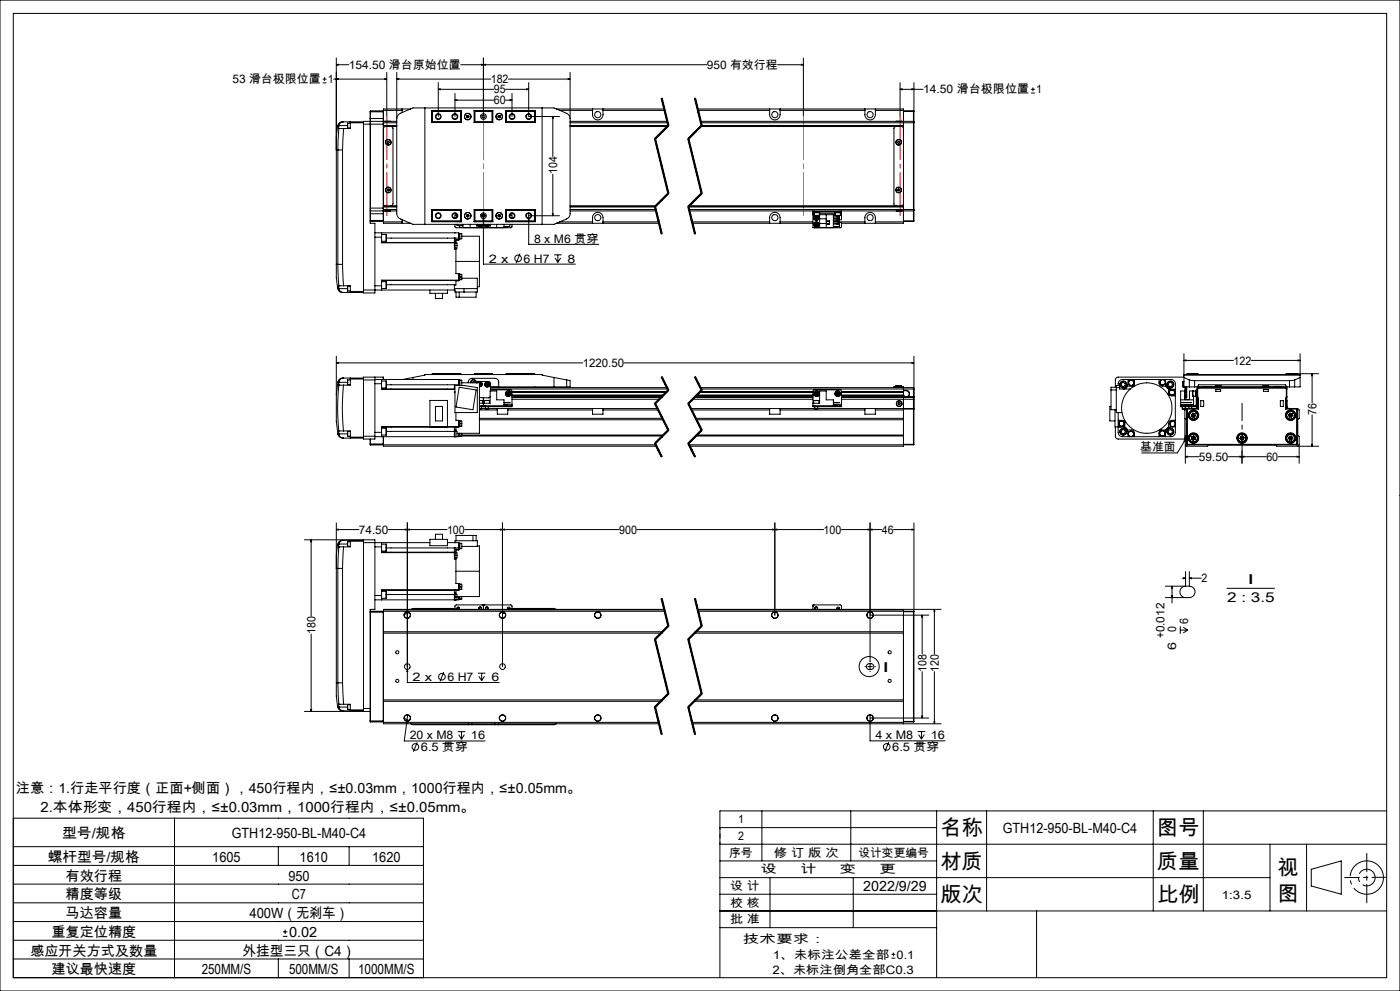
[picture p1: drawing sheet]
<svg xmlns="http://www.w3.org/2000/svg" width="420mm" height="297mm" viewBox="0 0 420 297" stroke-linecap="round" stroke-linejoin="round" font-family="sans-serif">
<defs><g id="words">
<g font-size="6.3">
<text x="282.1" y="250.3">名称</text>
<text x="347.1" y="250.3">图号</text>
<text x="282.1" y="260.3">材质</text>
<text x="347.1" y="260.3">质量</text>
<text x="383.3" y="262.1">视</text>
<text x="383.3" y="269.9">图</text>
<text x="282.1" y="270.3">版次</text>
<text x="347.1" y="270.3">比例</text>
</g>
<g font-size="4.2">
<text x="4.8" y="237.6">注意：1.行走平行度（正面+侧面），450行程内，≤±0.03mm，1000行程内，≤±0.05mm。</text>
<text x="12.2" y="243.3">2.本体形变，450行程内，≤±0.03mm，1000行程内，≤±0.05mm。</text>
<text x="18.6" y="251.3">型号/规格</text>
<text x="69.5" y="251.3">GTH12-950-BL-M40-C4</text>
<text x="300.8" y="249.5">GTH12-950-BL-M40-C4</text>
<text x="14.4" y="258.3">螺杆型号/规格</text>
<text x="19.7" y="263.9">有效行程</text>
<text x="63.7" y="258.3">1605</text>
<text x="86.5" y="263.9">950</text>
<text x="89.9" y="258.3">1610</text>
<text x="111.7" y="258.3">1620</text>
<text x="19.7" y="269.5">精度等级</text>
<text x="87.6" y="269.5">C7</text>
<text x="259" y="267">2022/9/29</text>
<text x="19.7" y="275.2">马达容量</text>
<text x="74.9" y="275.2">400W（无刹车）</text>
<text x="15.5" y="280.8">重复定位精度</text>
<text x="86.7" y="280.8">0.02</text>
<text x="9.1" y="286.4">感应开关方式及数量</text>
<text x="72.7" y="286.4">外挂型三只（C4）</text>
<text x="15.5" y="292">建议最快速度</text>
<text x="60.5" y="292">250MM/S</text>
<text x="86.7" y="292">500MM/S</text>
<text x="107.4" y="292">1000MM/S</text>
</g>
<g font-size="4.1">
<text x="374.2" y="175.1">I</text>
<text x="368.1" y="180.4">2 : 3.5</text>
<text x="264.8" y="201.3">I</text>
</g>
<g font-size="3.5">
<text x="104.7" y="20.6">154.50 滑台原始位置</text>
<text x="212.1" y="20.6">950 有效行程</text>
<text x="69.7" y="24.9">53 滑台极限位置 1</text>
<text x="147.3" y="24.9">182</text>
<text x="148.1" y="28">95</text>
<text x="276.9" y="28">14.50 滑台极限位置 1</text>
<text x="148.1" y="31.3">60</text>
<text x="167.1" y="52.2" transform="rotate(-90 167.1 52.2)">104</text>
<text x="160.2" y="72.7">8 x M6 贯穿</text>
<text x="146.6" y="78.7">2 x</text>
<text x="157.1" y="78.7">6 H7</text>
<text x="170.3" y="78.7">8</text>
<text x="174.9" y="110">1220.50</text>
<text x="370.1" y="109.3">122</text>
<text x="394.9" y="124.3" transform="rotate(-90 394.9 124.3)">76</text>
<text x="342.1" y="135.2">基准面</text>
<text x="359.7" y="138.1">59.50</text>
<text x="379.9" y="138.1">60</text>
<text x="107.7" y="160">74.50</text>
<text x="134.1" y="160">100</text>
<text x="185.8" y="160">900</text>
<text x="247.1" y="160">100</text>
<text x="264.5" y="160">46</text>
<text x="360.4" y="174.5">2</text>
<text x="94.6" y="190" transform="rotate(-90 94.6 190)">180</text>
<text x="349.4" y="191.3" transform="rotate(-90 349.4 191.3)">+0.012</text>
<text x="352.9" y="189.5" transform="rotate(-90 352.9 189.5)">0</text>
<text x="356.4" y="187.1" transform="rotate(-90 356.4 187.1)">6</text>
<text x="352.9" y="194.8" transform="rotate(-90 352.9 194.8)">6</text>
<text x="277.9" y="201.3" transform="rotate(-90 277.9 201.3)">108</text>
<text x="281.6" y="201.3" transform="rotate(-90 281.6 201.3)">120</text>
<text x="123.8" y="204.1">2 x</text>
<text x="134.2" y="204.1">6 H7</text>
<text x="147.4" y="204.1">6</text>
<text x="122.9" y="221.6">20 x M8</text>
<text x="141.3" y="221.6">16</text>
<text x="262.6" y="221.6">4 x M8</text>
<text x="279.3" y="221.6">16</text>
<text x="126.3" y="225.1">6.5 贯穿</text>
<text x="267.7" y="225.1">6.5 贯穿</text>
<text x="221.4" y="246.8">1</text>
<text x="221.4" y="251.8">2</text>
<text x="218.8" y="256.8">序号</text>
<text x="232.2" y="256.8">修 订 版 次</text>
<text x="257.5" y="256.8">设计变更编号</text>
<text x="228.2" y="261.8">设</text>
<text x="240.1" y="261.8">计</text>
<text x="252" y="261.8">变</text>
<text x="263.9" y="261.8">更</text>
<text x="219.1" y="266.7">设 计</text>
<text x="366.6" y="269.3">1:3.5</text>
<text x="219.1" y="271.7">校 核</text>
<text x="219.1" y="276.7">批 准</text>
<text x="222.9" y="282.7">技术要求：</text>
<text x="231.8" y="287.3">1、未标注公差全部 0.1</text>
<text x="231.7" y="291.8">2、未标注倒角全部C0.3</text>
</g>
</g></defs>
<g fill="none" stroke="#000" stroke-width=".3">
<path d="M0 0h420v297h-420zM4 4h412v289h-412zM100.9 19.4l.6-.1v.2zM100.9 17.4v61.8M100.9 19.4h3.7M144.4 19.3l.6 .1-.6 .1zM145 19.4l.6-.1v.2zM145 17.4v17.5M212.1 19.4h-73.9M233.3 19.4h7.7M240.4 19.3l.6 .1-.6 .1zM241 17.4v17.5"/>
<path d="M96.8 24.8h1.1M96.8 23.7h1.1M97.4 23.1v1.2M100.1 23.7h15.9M100.9 23.7l.6-.1v.2zM101.3 37.7l-.4 3.2v4h.5M101.3 37.7l.3 .1M101.6 38.5l-.2 6.4M101.6 38.5h.1M101.6 38.5h1.5M101.6 37.8v.7M101.6 37.6v.2"/>
<path d="M101.6 37.6h2.6M103 36.5h-.3a1.43 1.43 0 0 0-1.4 1.2M103 36.5a1.5 1.5 0 0 0-1.4 1.1M103 36.5h6M103.1 38.5l-.3 6.4M104.3 36.9v1.5M104.3 36.9h.8M104.3 38.4h.8M105.1 36.5v.3M105.1 36.8v1.7h-2M105.1 36.8h3.9M109 37.2v49.7"/>
<path d="M109 37.2h6M111.1 35.5v31.4h1.4v20.9h-3.5v-.9M111.1 35.5h3.9M111.1 33.5h3.9M111.1 36.4v26.8M111.1 33.2v3.2M111.1 33.2v2.3M111.1 33.2h3.9M111.1 36.4h.1M115 36.4v26.8M115 33.2v3.2M115 36.4h.1"/>
<path d="M115 33.2v.1M115 36.4v.8M115 37.2v25.2M115 37.6h4M115 33.1h5.6M115 36.8h4M115.4 23.6l.6 .1-.6 .1zM115.5 36.4h1.7M116 21.7v13.2M117.3 37.9l.6 .5v22.8l-.6 .5M119 37.9h-3.4l-.4 .2-.2 .4M119 36.4h-10v.8"/>
<path d="M119 35.6l.2-.7 .6-.8 4.1-1.8h42.3l4.1 1.8 .6 .8 .1 .7M119 23.7l.6-.1v.2zM119 21.7v42.3l.2 .7 .6 .7 4.1 1.8h42.3l4.3-2 .5-.9v-42.6M119 23.7h28.2M120.6 32.7v1.1M123.2 32.7h-8.2v3.7M127.5 32.3v34.9M129.5 33.1h8.9v3.6h-8.9zM129.5 36.4h.1M129.6 33.2v3.5M129.6 33.2h8.8M129.6 33.2l.2 .2"/>
<path d="M129.8 33.4h8.4M129.8 36.5h8.4M129.8 33.4v3.1M129.8 36.5l-.2 .2h8.8M131.5 26.8l.6-.2v.3zM131.5 26.8h16.6M131.5 24.8v10.1M136.5 30l.6-.1v.3zM136.5 28v6.9M136.5 30h11.6M138.2 33.4l.1-.2v3.5l-.1-.2M138.2 33.4v3.1"/>
<path d="M140.1 35.1l.2 .2M140.1 34.8v.3M140.3 34.6l.3 .2M140.3 34.6l-.2 .2M140.6 34.8v.3M140.6 35.1l-.3 .2M142.2 33.1l.1 .1M142.2 33.2h5.6M142.2 33.1h5.6v3.6h-5.6zM142.2 36.7h5.6M142.3 33.2v3.5l.2-.2M142.3 33.2l.2 .2"/>
<path d="M142.5 33.4h5.1M142.5 36.5h5.1M142.5 33.4v3.1M147.6 33.4l.1-.2v3.5l-.1-.2M147.6 33.4v3.1M149.5 35.1l.3 .2M149.5 34.8v.3M149.8 34.6l.2 .2M149.8 34.6l-.3 .2M150 34.8v.3M150 35.1l-.2 .2M151.7 33.2h8.8"/>
<path d="M151.7 33.1h8.8v3.6h-8.8zM151.7 26.8h6.9M151.7 30h1.9M151.9 33.4l-.1-.2v3.5l.1-.2M151.9 33.4h8.4M151.9 36.5h8.4M151.9 33.4v3.1M152.3 33.1v.1M152.5 23.7h18.5M153 29.9l.6 .1-.6 .2zM153.6 28v6.9M158 26.6l.6 .2-.6 .1z"/>
<path d="M158.6 24.8v10.1h9.3M160.3 33.4v3.1M160.3 36.5l.2 .2h-8.8M160.5 33.2v3.5M160.5 36.4h.1M160.5 33.2l-.2 .2M162.6 32.3v34.9M165.8 34.9l.2 .6h-.3zM165.8 34.9v12M166.9 32.7h32.3M167.9 33.1h9.9M170.4 23.6l.6 .1-.6 .1z"/>
<path d="M171 37.9h29.2M171 36.4h29.2M171 37.6h29.5M171 36.8h29.3M177.8 32.7v1.7a1.57 1.57 0 0 0 1.5 1.5 1.57 1.57 0 0 0 1.6-1.5v-1.7M180.9 33.1h18.5M198.3 29.5l2 8.2M198.5 29.5l2 8.1M198.7 29.4l2 8.2M200.4 37.5l-4 4M200.5 37.6l-4 4 4 16.3-4 4M200.6 37.7l-4 4"/>
<path d="M208.3 29.5l2 8.2M208.5 29.5l2 8.1-4 4 4 16.3-4 4M208.7 29.4l2 8.2M209.3 32.7h61.7v34.2h-18.6M209.4 33.1h21.5M210.2 37.9h60.2l.5 .2 .1 .4M210.2 36.4h63.8M210.3 36.8h63.7M210.4 37.5l-4 4M210.5 37.6h60.5M210.6 37.7l-4 4M230.9 32.7v1.7a1.57 1.57 0 0 0 1.6 1.5 1.57 1.57 0 0 0 1.5-1.5v-1.7"/>
<path d="M234 33.1h25.5M259.5 32.7v1.7a1.57 1.57 0 0 0 1.5 1.5 1.57 1.57 0 0 0 1.6-1.5v-1.7M262.6 33.1h8.4M268.7 37.9l-.5 .5v22.8l.5 .5M268.9 36.4h1.7M270 26.8l.6-.2v.3zM270 26.8h6.9M270 24.8v10.1M271 33.2h3M271 33.4h3M273.6 26.6l.6 .2-.6 .1zM274 36.8h.2"/>
<path d="M274 36.4v.4M274 36.4l.2 .1M274 33.2v.2M274 33.4v3M274 36.8v26M274.2 36.5v.3M274.2 36.8v26M274.2 24.8v11.7M309.3 27.9h1.1M309.3 26.8h1.1M309.9 26.2v1.1M101.4 44.9h1.4"/>
<path d="M101.4 44.9v34.3M102.8 44.9v34.3M116.2 56.8l.2-.2 .3 .1 .1 .3-.3 .3zM116.3 42.4h.4l.1 .3-.2 .2h-.3l-.2-.3zM165.8 52.2v12.5M196.3 41.7l4 16.3M196.7 41.6l4 16.3M200.4 57.8l-4 4M200.6 58.1l-4 4M206.3 41.7l4 16.3M206.7 41.6l4 16.3M210.4 57.8l-4 4"/>
<path d="M210.6 58.1l-4 4M269.3 56.8l.3-.2 .3 .4-.2 .3-.4-.2zM269.5 42.3l.3 .1-.1 .6-.3-.1-.1-.3zM100.9 79.2v4l.4 3.2M100.9 79.2h.5M101.4 79.2h1.4M101.4 79.2l.2 6.5M102.8 79.2l.3 6.5M111.1 62.4h3.9M111.1 63.1v.1M111.1 64.1h3.9M111.1 66h3.9"/>
<path d="M111.1 66.3v.1M111.1 63.2v3.2M111.1 63.2h7.9M111.1 66.4h3.9M112.5 69.8h25.1v1.6M112.5 71.1h2M114.5 71.1v1.7h22v1.6M114.5 69.8v1.3M114.5 72.3h1.4M114.5 70.3h1.4M114.5 72.7h21.8M115 63.2v3.2"/>
<path d="M115 61.1l.2 .4 .4 .2h3.4M115 63.1v3.8h8.2M115 62.4v.7M115 61.9h4M115 66.5h5.6M115 62.8h4M115 63.1v.1M115 66.3v.1M115.5 63.2h.1M115.9 70.3v2M115.9 70.3h.1M115.9 71.4h21.7"/>
<path d="M117.2 63.2h-1.7M120.6 65.8v1.1M129.5 62.9h8.9v3.6h-8.9zM129.5 63.2h.1M129.6 62.9v3.5M129.6 66.4h8.8M129.8 66.2h8.4M129.8 63.1v3.1M129.8 63.1h8.4M129.8 66.2l-.2 .2M136.3 72.7v.9M136.3 73.6v1.1h.5"/>
<path d="M136.3 71.4h.1M136.3 71.4v1.3M136.3 69.8h.1M136.3 73.6h.8M136.3 72.6h.5M136.5 67.2v.8l.2 .3h16.7l.2-.3v-.8M136.5 63.9v1.5M136.5 72.8h.6v.8M136.8 74.4v.3M136.8 72.6v.2M136.8 74.7v7.3h.8v2M136.8 78.3h7"/>
<path d="M136.8 64.6h.1M136.8 64.6h.4zM136.8 64v.6M137.1 73.6v.8h-.8M137.1 67.2v.4h1.8M137.1 66.4v.1M137.2 64.7l-.1 .2M137.3 67.6h.4M137.6 71.4v.4M137.6 71.8h-.8v.8M137.6 70h.4v1.6h-.4M137.6 71.8v.2h-.8"/>
<path d="M137.8 70v1.6M137.8 67.6v.5h1.1M137.8 66.4h.1M138 70h.5v1.6h-.5M138.2 63.1l.1-.2v3.5l-.1-.2M138.2 63.1v3.1M138.4 62.9h-8.8l.2 .2M138.5 70.8h5.3v7.5M138.9 67.2v1M140.1 64.8l.2 .2M140.1 64.5v.3M140.3 64.3l.3 .2"/>
<path d="M140.3 64.3l-.2 .2M140.6 64.5v.3M140.6 64.8l-.3 .2M141 67.2v1M142.2 62.9h5.6v3.6h-5.6zM142.2 66.4h5.6M142.2 62.9h5.6M142.3 66.4l-.1 .1M142.5 63.1l-.2-.2v3.5M142.5 66.2h5.1M142.5 63.1v3.1M142.5 63.1h5.1"/>
<path d="M142.5 66.2l-.2 .2M142.8 66.4v.1M142.9 66.4v.1M143.1 67.2v1M143.1 67.5h1.5M143.1 67.5h1.6M143.1 67.2v.3M143.5 66.4v.1M143.8 67.5l.1 .2M143.8 78.3v7.6h-.6M144 67.5l-.1 .2M144.3 67.5v.1"/>
<path d="M144.3 67.6l-.4 .1M144.4 67.5l-.1 .1M144.6 64.6h.1M144.6 64.8l.1 .1M144.7 67.5h-.1M144.7 64.4v.2M144.7 67.2v.3M144.7 64.3h.6M144.8 67.2a.77 .77 0 0 1-.6 .8 .77 .77 0 0 1-.9-.5 .78 .78 0 0 0 .9 .5 .78 .78 0 0 0 .6-.8M144.8 68.2l-.2 .1M145 65.5l.2 .6h-.3zM145 63.8v15.4h27.6"/>
<path d="M145.3 68.2l.2 .1M145.3 67.2a.78 .78 0 0 0 .6 .8 .78 .78 0 0 0 .9-.5M145.4 64.6h.1M145.4 67.5h.1M145.4 67.5h1.6M145.4 64.4v.2M145.4 67.2v.3M145.5 64.8l-.2 .1M145.7 67.5h.1M145.7 67.5l.4 .2M146.1 67.5v.2M146.4 67.5l-.3 .2"/>
<path d="M146.6 66.4v.1M147 67.5h-1.5M147 67.2v.3M147 67.2v1M147.2 66.4v.1M147.6 63.1l.1-.2v3.5l-.1-.2M147.6 63.1v3.1M149 67.2v1M149.5 64.8l.3 .2M149.5 64.5v.3M149.8 64.3l.2 .2M149.8 64.3l-.3 .2"/>
<path d="M150 64.5v.3M150 64.8l-.2 .2M151.2 67.2v1M151.7 62.9h8.8v3.6l-8.8-.1zM151.7 66.4h8.8M151.7 62.9h8.8l-.2 .2M151.9 63.1l-.1-.2v3.5l.1-.2M151.9 66.2h8.4M151.9 63.1v3.1M151.9 63.1h8.4M152.3 66.4h.1M152.3 67.9v.2h-1.1"/>
<path d="M152.9 64.6h.3zM153 67.4v.5h-1.8M153 66.4v.1M153.2 64.6h.1M153.2 64v.6M153.6 63.9v1.5M156 76l-1.1 2.8M158.6 65.5l.1 .6h-.2zM158.6 63.8v9.4h21M158.6 64.7h9.3M160.3 63.1v3.1M160.3 66.2l.2 .2"/>
<path d="M160.5 62.9v3.5M160.5 63.2h.1M165.7 64.1h.3l-.2 .6zM166.2 76.4h2.3M166.5 77.3l.9 1.3M166.9 66.9h30.8M167.4 76.4v2.2M167.9 66.5h9.9M168.2 77.3l-.8 1.3M171 61.7h25.8M171 63.2h25.8M171 61.9h25.5"/>
<path d="M171 62.8h25.7M177.8 66.9v-1.7a1.57 1.57 0 0 1 1.5-1.6 1.57 1.57 0 0 1 1.6 1.6v1.7M180.9 66.5h16.7M196.3 62l2 8.1M196.5 61.9l2 8.2M196.7 61.9l2 8.1M206.3 62l2 8.1M206.5 62h64.5M206.5 61.9l2 8.2M206.7 61.9l2 8.1M206.7 62.8h67.3M206.8 63.2h67.2"/>
<path d="M207.6 66.5h23.3M207.7 66.9h36.2M230.9 66.9v-1.7a1.57 1.57 0 0 1 1.6-1.6 1.57 1.57 0 0 1 1.5 1.6v1.7M234 66.5h9.9M243.9 63.5h.4M243.9 63.5v.4M243.9 63.9v4.3l8.3 .1 .2-.4v-1.2h-.6M243.9 63.2v.3M243.9 64.3h.4M243.9 63.9h.4M244.1 68.2l.2 .1M244.2 63.5v.2h1.7"/>
<path d="M244.3 64.6h.1M244.3 64.6h.9M244.3 63.7v.9M244.3 63.2v.3M244.3 63.5h7.7M244.5 65.4l.3 .3M244.5 67.1v.5M244.5 67.1l.4 .2M244.5 64.6a.78 .78 0 0 0-.2 1.2 .78 .78 0 0 0 1.2 0 .78 .78 0 0 0-.2-1.2M244.5 65v.4M244.5 65l.4 .3M244.5 67.6l.5 .1"/>
<path d="M244.6 64.6a.74 .74 0 0 0-.3 1.1 .74 .74 0 0 0 1.2 0 .74 .74 0 0 0-.3-1.1M244.8 66.8l.4 .2M244.8 66.8l-.3 .3M244.8 66.8l.1 .5M244.9 65.3l.3 .2M244.9 65.3l-.1 .4M244.9 65.3l-.4 .1M244.9 67.3l.4 .1M244.9 67.3l-.4 .3M244.9 67.3l.1 .4M244.9 64.8l.4 .3M244.9 64.8l-.4 .2"/>
<path d="M244.9 64.8v.5M245.2 64.6h.6h-.6M245.2 65.5l-.4 .2M245.2 67l.1 .4M245.2 67l-.3 .3M245.3 65.1l-.1 .4M245.3 65.1l-.4 .2M245.3 67.4l-.3 .3M245.8 64.3h4.2v3.9M245.8 63.9h4.7M245.9 63.5v4.7M245.9 65.6h2"/>
<path d="M245.9 67h2M247.9 64.3v3.9M247.9 66.2h.9v1h-.9zM248 67.1h.8M248 66.3h.8M250 65h1.8v.4M250 65.7h1.8v.4h-1.8M250 66.4h1.8v.4h-1.8M250 67.2h1.8M250 65.4h1.8M250 64.4h.5M250.5 63.5v.2h1.6"/>
<path d="M250.5 64.6h.1M250.5 64.6h.7M250.5 63.7v.9M250.6 64.6h.6M251.1 66.8v.4a.35 .35 0 0 1 .3-.3 .35 .35 0 0 1 .4 .3M251.1 64.6v.4M251.1 66.1v.3M251.1 67.9v.2h-1.1M251.2 64.6h.9M251.3 65h.3M251.4 66.9h.2M251.8 65.4l-.3 .2-.4-.2v.3"/>
<path d="M251.8 65.2v.2M251.8 67.2v.2M251.8 67.2v.7h-1.8M251.8 66.5h7.7M252 63.5h.4M252 63.2v.3M252.1 64.6h.1M252.1 63.7v.9M252.1 63.9h.3M252.2 63.5l-.1 .2M252.4 63.5v.4M252.4 63.2v.3"/>
<path d="M252.4 63.9v2h-.6M259.5 66.9v-1.7a1.57 1.57 0 0 1 1.5-1.6 1.57 1.57 0 0 1 1.6 1.6v1.7M262.6 66.5h8.4M268.9 63.2h1.7M271 61.1l-.1 .4-.5 .2h-63.6M271 66.2h3M271 66.4h3M274 62.8h.2M274 62.8v.4M274 66.2h.2M274 66.2v.2M274 63.2v3"/>
<path d="M274.2 62.8v.3M274.2 63.1l-.2 .1M274.2 66.2l-.2 .2M274.2 63.1v3.1M101.3 86.4a1.55 1.55 0 0 0 1.7 1.3M101.6 85.7h1.5M101.6 85.7h.1M101.6 85.7v.7M101.6 86.5a1.51 1.51 0 0 0 1.4 1.2M101.6 86.4h-.3M101.6 86.4v.1M101.6 86.5h2.6"/>
<path d="M103 87.7h6M103.1 85.7h2v1.6M104.3 85.8v1.4M104.3 85.8h.8M104.3 87.2h.8M105.1 87.3v.4M105.1 87.3h3.9M112.5 85.7h2M114.5 85.7v1.2M114.5 86.5h1.4M114.5 84.4h1.4M114.5 84.1h23.1"/>
<path d="M115.9 84.4v2.1M115.9 84.5h.1M115.9 84.5v2M115.9 85.3l20.4 .1M129 86.9v1h5.2v-1M130.6 87.9v1.6h2.2v-1.6M136.3 86.9v.1M136.3 85.4v1.5M136.3 86.5h6.9M136.8 87.5v1.6h6v-1.6M137.6 84v.1M137.6 82.2h.4v1.7"/>
<path d="M137.6 84.1l-.8 .1v1.2h-.5M137.6 84h-23.1v1.7M137.6 83h.9M137.8 82.2v1.7M137.8 87.5v1.6M138 82.2h.5v.8M138.5 83v.8l-.9 .1M138.5 83.4h4.7v4.1h-6.7v-.6h-27.5M139.2 86.5v1M100.9 118.3v8l.5 3.7M100.9 108.8l.6-.2v.3zM100.9 106.7v11.6"/>
<path d="M100.9 108.8h73.9M101.4 114.5h.1M101.4 114.5l.2 .1M101.4 114.5l-.5 3.8M101.6 115.4h.1M101.6 115.4h1.4M101.6 115.4a67.2 67.2 0 0 0 0 13.8M101.6 114.6v.8M101.6 114.6h.1M101.6 114.6h2.6M102.8 113.3a1.47 1.47 0 0 0-1.4 1.2M102.8 113.3h.3"/>
<path d="M103 115.4a66.9 66.9 0 0 0 0 13.7M103.1 113.3a1.4 1.4 0 0 0-1.5 1.3M103.1 113.3h5.9M104.2 114.6l.1 .7M104.3 113.9l-.1 .7M104.3 113.9v1.4M104.3 113.9h.8M104.3 115.3h.8M105.1 113.3v.3M105.1 113.6h3.9M105.1 113.6v1.8h-2.1M109 113.9h3.5"/>
<path d="M109 113.9v16.8M112.5 113v.9M112.5 113.7h25.1v1.6M112.5 113.9v16.8M112.5 115h2M114.5 113.7v1.3M114.5 115v1.7h21.8v-1.2h2.9l4 .7v7.4h-6.7v-8.1M114.5 116.6h21.8M114.5 116.3h1.4M114.5 114.2h1.4M115 113h-6v.9M115 113v.7"/>
<path d="M115.9 114.2v2.1M115.9 114.3h.1M115.9 114.3v2M115.9 115.3h21.7M123.9 113.1v.6M123.9 113.1l3.6-.7v-.1h35.1v.1l3.6 .7M123.9 113.1l-3.1 .6M129.6 112.1h8.7M129.6 112.1v.2M136.3 113.7h.1M136.5 117.4h-.2l.2 .3M136.5 113.7h.1"/>
<path d="M137.6 115.3v.2M137.6 113.9h.4v1.6M137.8 113.9v1.6M137.8 116.1l5 .8-.9 5.9-5.1-.8zM138 113.9h.5v1.6M138.3 112.1v.2M138.5 114.7h5.3M140.5 114.7a1.17 1.17 0 0 1 1.1-1.3h6.9a1.14 1.14 0 0 1 1.1 1.1v1.5h20.4M141.2 114.7a.87 .87 0 0 1 .8-.9 .87 .87 0 0 1 .9 .9l.5-.4 3.5 .1 .3 .5-.1 2.3M141.3 114.7a.77 .77 0 0 1 .7-.9 .77 .77 0 0 1 .8 .9M141.8 114.7a.29 .29 0 0 1 .2-.4 .29 .29 0 0 1 .3 .4M142.3 112.1h5.4"/>
<path d="M142.3 112.1v.2M143.3 114.7a.77 .77 0 0 1 1.3 .1 .77 .77 0 0 1-.8 1.1M143.3 114.7a.74 .74 0 0 1 1.3 .1 .74 .74 0 0 1-.8 1.1M143.8 114.7v15.2h-6.7M143.8 115.5l.2 .1M143.8 114.8l.4 .1M143.8 115.1h.1M143.8 114.8l.1 .3M143.9 115.1l-.1 .1M143.9 115.1l.1 .5M143.9 115.1l.4 .2M144.2 114.9l.1 .4"/>
<path d="M144.2 114.9l-.3 .2M144.3 115.3l-.3 .3M145 119.2v2.7M145.8 115.1l.1 .4M145.8 115.1l.8 .2M145.9 115.5l.4 .1M146.1 114.8l-.3 .3M146.1 114.8l.4 .1M146.1 114.8l.2 .8M146.5 114.9l.1 .4M146.5 114.9l-.6 .6M146.6 115.3l-.3 .3"/>
<path d="M147 118.8l-.4 .4h-2.8M147 117.2v3.7h-3.2M147 117.2h2v2.6h2.2v1.8M147.1 116.8l6.3 .1 .2 .2v4.1M147.1 116.2h53M147.1 116.6h53.2M147.2 115.9h2.4M147.7 112.1v.2M151.8 112.1h8.7M151.8 112.1v.2M152.1 117.8v.4M152.1 117.8l.4 .2"/>
<path d="M152.1 118.2l.4 .2M152.4 117.5l.4 .3M152.4 117.5l-.3 .3M152.4 117.5l.1 .5M152.5 118l-.4 .2M152.5 118v.4M152.5 118l.4 .2M152.8 117.8l.1 .4M152.8 117.8l-.3 .2M152.9 118.2l-.4 .2M153.6 118.4h45.4M153.6 117.5h46.3"/>
<path d="M153.6 118.9h44.9M153.6 119.1h44.8M153.6 119.7h44.2M160.5 112.1v.2M160.5 116v.2M166.2 113.1v2.9M166.2 113.1l3.8 .8M170 113.9l1 .1v2h-1M170 113.9v2.1M187.2 108.8h87M198.3 113l2 4M198.5 113l2 3.9-4 4 4 8-4 4 2 4"/>
<path d="M198.7 112.9l1 2M199 118.5h-45.4M199.7 114.9l1 2zM200 117.4l-46.4 .1M200.4 116.8l-4 4M200.6 117.1l-4 4M207.8 119.7h36.1M208.3 113l2 4M208.4 119.1h35.5M208.5 113l2 3.9-4 4 4 8-4 4 2 4M208.5 118.9h35.4M208.7 112.9l2 4"/>
<path d="M208.9 118.5h35M209 118.4h34.9M209.9 117.5h34M210 117.5h33.9M210.1 116.2h63.9M210.3 116.6h63.7M210.4 116.8l-4 4M210.6 117.1l-4 4M244.6 118.1l.3 .3M244.7 117.7l-.1 .4M244.7 117.7l.3 .3M245 118l-.4 .1"/>
<path d="M245 118l-.1 .4M245 118l.4 .3M245.1 117.6l.3 .3M245.1 117.6l-.4 .1M245.1 117.6l-.1 .4M245.4 118.3l-.5 .1M245.4 117.9v.4M245.4 117.9l-.4 .1M250.9 117.8l.1 .4M250.9 117.8l.4 .2M251 118.2l.4 .2M251.3 117.5l.4 .3"/>
<path d="M251.3 117.5l-.4 .3M251.3 117.5v.5M251.3 118l-.3 .2M251.3 118l.4 .2M251.3 118l.1 .4M251.7 117.8v.4M251.7 117.8l-.4 .2M251.7 118.2l-.3 .2M252.4 118.5h18.6M252.4 117.4h18.6M252.4 118.4h18.6M252.4 117.5h18.6"/>
<path d="M252.4 118.9l19.5 .1M252.4 119.1h21.6M252.4 119.7h21.6M268.7 115.7h1.7M268.7 115.8l.1 .1M268.7 115.9h-.5v.3M268.7 115.8h1.7M268.7 115.7v.5M268.7 115.9h1.7M270.4 115.8v.1M270.4 115.9h.6v3M270.4 115.7v.5"/>
<path d="M271 118.9v.1M271 118.5h.1M271 117.4v.1M271 119v14.7h-64.1M271 119h.1M271 117h.9M271 117.1h.9M271 118.9h.9M271.9 117a.97 .97 0 0 1 .9 .9 .97 .97 0 0 1-.7 1M271.9 117.1a.9 .9 0 0 1 .9 .9 .9 .9 0 0 1-.9 .9M271.9 117v.1M271.9 118.9v.1"/>
<path d="M272.1 118.9h1.9M272.1 118.9l-.2 .1M273.6 108.6l.6 .2-.6 .1zM274 118.9l.2 .1M274 116.2v.4M274 118.9v.2M274 119.1v.6M274 116.6v2.3M274 119.7v2.7M274.2 119l-.2 .1M274.2 119l-.2 .7M274.2 106.7v26.5"/>
<path d="M333.3 116.9h1.6M334.9 116.2h1M334.9 116.1h-1.6v6.7h1.6M336.4 114.9l.6-.3 .5 .3v.7l-.5 .3-.6-.3zM338.2 115.7a1.27 1.27 0 0 1-1.2 .9M338.2 115.7h1.5l.2 .3M338.5 113.7l-.3 2M339 116.6h-3.1v-1.1h-1v8.1h1.7M339 116.6h.1M339.4 113.9a.85 .85 0 0 1 .8 .8 .85 .85 0 0 1-.8 .9M339.4 113.9a.85 .85 0 0 0-.9 .8 .85 .85 0 0 0 .9 .9M339.4 113.9a.86 .86 0 0 1 .8 .8 .86 .86 0 0 1-.8 .9"/>
<path d="M340.4 113.7v1.2l-.3 .6 .2 .2M347.7 113.7v1a1.02 1.02 0 0 0 1 1h1.1l.8 .8M348.7 113.7h-11.9a1.42 1.42 0 0 0-1.3 1.8M348.9 113.7h2.4a1.33 1.33 0 0 1 1.3 1.3v11.9M349.6 113.7l.1 1a1.55 1.55 0 0 0 1.3 1.9M350.6 118.5l.3-.1 .5 .2h1.2M350.6 116.5l.4 .1M350.6 116.5v1.5l-.2 .1M350.8 117.6a.85 .85 0 0 0 .8 .9 .85 .85 0 0 0 .9-.9M350.8 117.6a.85 .85 0 0 1 .8-.8 .85 .85 0 0 1 .9 .8M350.8 114.6h.6l.4 .6-.4 .6h-.6l-.4-.6zM350.8 117.6a.79 .79 0 0 1 .8-.7 .79 .79 0 0 1 .8 .7"/>
<path d="M350.8 117.6a.79 .79 0 0 0 .8 .8 .79 .79 0 0 0 .8-.8M351 116.6l1.6 .1M354.2 119.8h3.9M354.9 114.5h.1M354.9 114.5v1.5M354.9 114.4v.1M354.9 114.4h.1M354.9 116h.8M354.9 114.5h.3M354.9 114.4h.3M355.2 113h-19.7a.84 .84 0 0 0-.9 .9v2.2M355.2 112.3h34.8"/>
<path d="M355.2 112.4h34.8M355.2 113.1l1.6 .8M355.2 108l.6-.1v.3zM355.2 106v10h1.6M355.2 108h14.9M355.4 117.2h-1.2v4.4M355.5 116l-.1 3.8h1.4v-2.6h1.9M355.7 118.7v.5h.3v-.5M355.7 118.7h.3M355.7 116v2.7M356 112.1h3.5M356 112.1v.2"/>
<path d="M356 116v2.7M356.8 113.9l1.6 .2M356.8 116h1.6M356.8 113.9v2.1M357.8 117.2h.1M357.8 118.7h.1M357.8 117.2v1.5M357.8 118.7h.9M358.1 117.2h.1M358.1 118.7v2.9M358.4 116h.8M358.4 114.1v1.9"/>
<path d="M358.4 114.1h28.5M358.9 117.1h-.2v1.7h.2M358.9 117.3h.3M358.9 117.3v3.9M359.2 116.8h-.3v.5M359.2 116l.4-.7h26l.4 .7M359.2 116v4.1M359.2 119.1l.2 .6M359.3 116.3l-.1-.4h26.8l-.1 .4M359.3 119.2v.9M359.3 118.9v.1M359.3 118.9l-.1 .2"/>
<path d="M359.3 116.6v2.3M359.3 119l.2 .7M359.3 119l-.1 .1M359.4 119.7h.1M359.4 119.7v2.7M359.5 112.1v.2M359.5 119.7v2.9M359.6 116.3l-.3 .3M359.6 116.2v.1M359.6 116.2l-.4 .1 .1 .3M359.6 116.2h26M359.6 116.3h26"/>
<path d="M360.8 116.2v-.3h.5v.3M363 115.9h.1M364.6 115.7h1.7M364.6 115.8v.1M364.6 115.8h1.7M364.6 115.7v.1M364.7 116.7h1.5v.6h-1.5zM366.3 115.9h.1M366.3 115.7v.1M375.4 108h14.6M378.9 115.7h1.7M378.9 115.8h.1"/>
<path d="M378.9 115.8h1.7M378.9 115.7v.1M379 116.7h1.5v.6h-1.5zM380.6 115.8v.1M380.6 115.7v.1M382.2 115.9h.1M383.9 116.2v-.3h.6v.3M385.6 116.3l.3 .3M385.6 116.2l.4 .1-.1 .3M385.6 116.2v.1M385.7 119.7h.1M385.7 119.7v2.9"/>
<path d="M385.8 112.1h3.4M385.8 112.1v.2M385.8 119.7v2.7M385.9 119l-.2 .7M385.9 119l.1 .1M385.9 118.9v.1M385.9 118.9l.1 .2M385.9 116.6v2.3M385.9 119.2v.9M386 119.1l-.2 .6M386 116h.9M386 116v4.1"/>
<path d="M386.9 116h1.5M386.9 114.1v1.9M388.4 113.9l-1.5 .2M388.4 113.9v2.1M389 112l.2 .1M389.2 112.1v.2M389.4 107.9l.6 .1-.6 .2zM390 113.1l-1.6 .8M390 106v10h-1.6M393.6 112l.2 .6h-.3zM393.6 112v8.8M395.6 112l-9.8 .1"/>
<path d="M101.4 130a1.46 1.46 0 0 0 1.4 1.3M101.4 130h.1M101.6 129.1h1.4M101.6 129.2v.8M101.6 130a1.46 1.46 0 0 0 1.5 1.3M101.6 130h-.2M101.6 129.1v.1M101.6 130h.1M101.6 130h2.6M102.8 131.3h.3M103 129.1h2.1v1.9M103.1 131.3h5.9"/>
<path d="M104.2 130l.1 .7M104.3 129.3l-.1 .7M104.3 129.3v1.4M104.3 129.3h.8M104.3 130.7h.8M105.1 131v.3M105.1 131h3.9M109 130.7v.9h3.5v-.9M109 130.7h3.5M111.1 133h3.9M111.1 131.6v1.7M111.1 133.3h3.9"/>
<path d="M112.5 129.6h2M114.5 129.6v1.3M114.5 130.4h1.4M114.5 128.3h1.4M114.5 128h23.1M115 130.9v2.4M115 130.9v2.8h81.9M115.9 128.3v2M115.9 130.4h.1M115.9 128.3v2.1M115.9 129.3h20.4M129 127.9v-7.9h5.2v7.9"/>
<path d="M129 127.9h-14.5v1.7M130.6 121.8h2.2v4.3h-2.2zM134.2 127.9h3.4M136.3 128h.1M136.3 128v1.3M136.3 129.3v1.6M136.3 130.9h.1M136.3 129.2h.2v1.7M136.3 128.9h.5M136.5 129.3h.6v1.5h-.6M136.8 128.9v.4M136.8 123.6v2.4h.8v1.9"/>
<path d="M136.8 130.8v.1M137.6 127.9v.1M137.6 126.1l.9 .1v.8M137.6 128l-.8 .1v.8M137.6 129.9v1h-25.1M137.6 127h.9M137.8 126.1v1.7M137.8 129.9v.8M138 126.1v1.7h-.4M138 129.9v.8h-.4M138 130.7h60.8M138.5 127v.7h-.5"/>
<path d="M138.5 129.9v.8M138.5 130.4h60.5M143.8 120h1M143.8 122.6h.7zM143.8 122.9h5.4M143.8 125.4h54.9M143.8 125.8h55.1M143.8 121.6h.8M143.8 121.9h.8M144.5 122.4h1.1M144.5 121.9v.7M144.6 121.6h.9"/>
<path d="M144.6 121.9h.4M144.6 121.6v.3M144.8 120v.9M145 121.9h.5M145.3 120h1.5M145.3 120v.9M145.5 121.6h7.7M145.5 121.9h7.7M145.5 121.6v.3M145.6 122.6h.1M145.6 121.9v.7M145.7 122.6h.8"/>
<path d="M146.5 122.6h-.8M146.5 122.4h2.7M146.5 121.9v.7M146.8 120v.9M149.2 122.4h3.1M149.2 122.4v1.7h3.1v-1.7M151.2 121.2h1.1v.3h-1.1M151.2 120.6h1.8l-1.8 .1M151.2 121.2h2.4M152.3 122.4h25.5M152.3 122.9h25.5M153.2 121.6h.4"/>
<path d="M153.2 121.6v.3M153.6 121.6v.3h-.4M153.6 121.2v.4M177.8 122.4h3.1M177.8 122.4v1.7h3.1v-1.7M180.9 122.4h16.3M180.9 122.9h16.5M196.3 121l4 8M196.3 133l2 4M196.7 120.9l4 7.9M196.7 132.8l2 4M196.7 133.3h-81.7"/>
<path d="M200.4 128.8l-4 4M200.6 129l-4 4M206.3 121l4 8M206.3 133l2 4M206.7 120.9l4 7.9M206.7 132.8l2 4M206.7 133.3h67.3M207.2 122.4h23.7M207.4 122.9h23.5M208.7 125.4h62.3M208.7 130.7h62.3M208.9 125.8h62.1"/>
<path d="M209 130.4h62M210.4 128.8l-4 4M210.6 129l-4 4M230.9 122.4h3.1M230.9 122.4v1.7h3.1v-1.7M234 122.4h10.4M234 122.9h25.5M243.9 121.6h.4M243.9 120.9h2v-3.7h2v2.6h2.1v1.8M244.1 120h1.6M244.1 120v.9M244.3 121.6h7.7"/>
<path d="M244.3 121.6v.3M244.3 121.9h7.7M244.4 122.6h.1M244.4 121.9v.7M244.5 122.6h.8M245.3 122.6h-.8M245.3 121.9v.7M245.3 122.4h14.2M245.7 120v.9M250 121.2h1.1v.3h-1.1M250 120.6h1.8l-1.8 .1M250 121.2h2.4"/>
<path d="M252 121.6h.4M252 121.6v.3M252.4 121.6v.3h-.4M252.4 121.2v-4l-.1-.3-8.1-.1-.3 .5v4.6h.4M252.4 121.2v.4M259.5 122.4h3.1M259.5 122.4v1.7h3.1v-1.7M262.6 122.4h11.4M262.6 122.9h8.4M269.6 120.6l.4 .1-.2 .6-.3-.1-.1-.3zM271 122.6h3M271 133.2h3"/>
<path d="M274 133.2h.2M274 133.2v.1M274 122.4v.2M274 122.6v10.6M274.2 133.2l-.2 .1M333.3 121.8h-.3v4.3h1.5M334.5 122.8v5.1h1.9M334.6 127.9v2.8a.84 .84 0 0 0 .9 .9h20.1M335.5 126h1.2l.5 .3 .3-.2M335.5 127.9l1.5 .1M335.5 123.6v6a1.33 1.33 0 0 0 1.3 1.3h2.4M336.6 128.8h.7l.3 .6-.3 .5h-.7l-.3-.5z"/>
<path d="M337 128l.5 .1M337 128a2.15 2.15 0 0 1 1.4 2.7l.1 .2M337.5 128.1l.7 .8h1.2a.96 .96 0 0 1 1 1v1M337.7 126.4l-.2 .2v1.5M347.8 128.9l.2 .2-.3 .6v1.2M348.2 128.6l.1 .3h1.5M349.7 129.3l-.1 1.6M349.8 128.9l-.1 .4M350.5 129l.6-.3 .6 .3v.7l-.6 .3-.6-.3zM352.6 126h-1a1.02 1.02 0 0 0-1 1v1.1l-.8 .8M352.6 127.9l-1.2 .1a1.39 1.39 0 0 0-1.7 1.3M352.6 127.2v2.4a1.33 1.33 0 0 1-1.3 1.3h-11.9"/>
<path d="M354.3 121.2h3.7v.3h-3.7M354.5 121.6h-.4v.3h.4M354.5 121.6h4M354.5 120.6l.7 .1zM354.5 121.9h1.2M354.5 121.6v.3M354.7 122.6h.9M354.7 122.6h.8M354.7 121.9v.7M355.5 125.4l.4 .4v4.6l-.3 .3v8.1M355.5 122.6v9M355.5 120.6l.5 .1z"/>
<path d="M355.6 121.9v.7M355.6 122.6h-.1M355.6 136.9l.6-.2v.3zM355.6 136.9h4.1M355.6 133.3l.4 .4h6.2l.4-.4M355.6 131.8l-.2 .6-.2-.2zM355.6 131.8l-2.4 3.9h-10.7M355.7 121.9h.9M355.7 121.6v.3M356 122.6h.2M356 133.2h.2M356 133.2l.2 .1"/>
<path d="M356 122.6v10.6M356.2 133.2v.1M356.2 133.3h32.8M356.2 122.6h3.3M356.2 133.2h32.8M356.2 122.6v10.6M356.3 120.6l.4 .1zM356.6 121.9h1.9M356.6 121.6v.3M356.7 121.9v.5M357 120.6l.4 .1zM357.4 124.3l.2 .7"/>
<path d="M357.4 124.3l.6 .2M357.4 131.5l.5 .4M357.5 130.9l-.1 .6M357.5 130.9l.5 .4M357.5 121.9v.5M357.6 125l.6 .1M357.8 123.8l.7 .1M357.8 123.8l-.4 .5M357.8 123.8l.2 .7M358 131.3l-.1 .6M358 131.3l.6 .4M358 124.5l-.4 .5"/>
<path d="M358 124.5l.2 .6M358 124.5l.7 .1M358.1 130.6l.5 .5M358.1 130.6l-.6 .3M358.1 130.6l-.1 .7M358.5 121.6v.3M358.5 123.9l.2 .7M358.5 123.9l-.5 .6M358.6 131.7l-.7 .2M358.6 131.1v.6M358.6 131.1l-1.2 .4M358.7 124.6l-.5 .5"/>
<path d="M358.9 121.2l-.4 .4M358.9 121.2h.3M359.2 121.8h.1M359.2 120.2v1.3M359.2 121.5v.3M359.2 121.4l-.7 .5M359.2 121.8l-.6 .6M359.2 120.1v.1M359.2 120.1v1.4M359.2 120.1h.1M359.2 121.8l-.4 .6M359.3 120.1l.1 .1"/>
<path d="M359.3 120.1v1.7M359.4 121.8h-.1M359.4 122.4l.1 .2M359.4 122.4h-3.5l-.4 .5M360.2 120.1h.9v1.7h-.9zM362.5 133.3h20.2M368.5 136.9h11.4M372 131.4l.4 .5M372 136.7l.6 .2-.6 .1zM372.2 130.8l-.2 .6M372.2 130.8l.9 1M372.6 136.9l.6-.2v.3z"/>
<path d="M372.6 135.2v3.6M372.8 130.7l.4 .5M372.8 130.7l-.6 .1M372.8 130.7l-.4 1.2M373.1 131.8l-.7 .1M373.2 131.2l-.1 .6M373.2 131.2l-1.2 .2M382.6 133.3l.4 .4h12.6M383.4 136.9h6.3M384.1 120.1h.9v1.7h-.9zM385.7 122.6h3.3M385.8 121.8h.1"/>
<path d="M385.8 122.4l-.1 .2M385.8 122.4h3.5l.4 .5v2.5l-.4 .4v4.6l.4 .4v8M385.9 120.1l-.1 .1M385.9 120.1v1.7M385.9 121.8h.1M385.9 120.1h.1M386 121.8l.4 .6M386 120.1v1.7M386 121.8l.6 .6M386.5 131.3l.4 .6M386.5 124.4l.3 .6M386.5 124.4l.7 .1"/>
<path d="M386.8 125l.6 .1M386.8 130.7l-.3 .6M386.8 130.7l.7 1.2M386.9 123.8l-.4 .6M386.9 123.8l.7 .1M386.9 123.8l.3 .7M387.2 124.5l.2 .6M387.2 124.5h.6M387.2 124.5l-.4 .5M387.5 130.7l.3 .6M387.5 130.7h-.7M387.5 130.7l-.6 1.2"/>
<path d="M387.5 131.9h-.6M387.6 123.9l.2 .6M387.6 123.9l-.4 .6M387.8 124.5l-.4 .6M387.8 131.3l-.3 .6M387.8 131.3h-1.3M389 133.2v.1M389 122.6h.2M389 133.2h.2M389 122.6v10.6M389.1 136.7l.6 .2-.6 .1zM389.2 133.2l-.2 .1"/>
<path d="M389.2 122.6v10.6M389.7 133.3l-.4 .4M393.5 133.1h.3l-.2 .6zM393.6 124.3v9.4M100.9 158.7l.6-.1v.3zM100.9 158.7h6.8M100.9 156.7v47.9M116.5 158.7h17.6M121.6 158.6l.6 .1-.6 .2zM122.2 158.7l.6-.1v.3zM122.2 156.7v47.8h27.6M139.4 158.7h46.3"/>
<path d="M150.1 158.6l.6 .1-.6 .2zM150.7 158.7l.6-.1v.3zM150.7 156.7v43.1M191.1 158.7h56M231.8 158.6l.6 .1-.6 .2zM232.4 156.7v27.7M232.4 158.7l.6-.1v.3zM260.4 158.6l.6 .1-.6 .2zM261 158.7l.6-.1v.3zM261 156.7v41.5M264.5 158.7h-12.1M268.1 158.7h6.1"/>
<path d="M273.6 158.6l.6 .1-.6 .2zM274.2 156.7v59.5M91.3 161.8h21.2v20.8h-1.4v33.8M93.3 161.8l.2 .6h-.3zM93.3 161.8v22.9M101.3 163.2l-.4 3.1v4.1h.5M101.3 163.2h.3M101.4 170.4h1.4M101.4 170.4v34.2M101.6 163.9l-.2 6.5M101.6 163.9h.1M101.6 163.9h1.5"/>
<path d="M101.6 163.2v.7M101.6 163.1v.1M101.6 163.1h2.6M102.8 170.4v34.2M103 161.9h-.2a1.44 1.44 0 0 0-1.5 1.3M103 161.9a1.47 1.47 0 0 0-1.4 1.2M103 161.9h6M103.1 163.9l-.3 6.5M104.3 162.3v1.5M104.3 162.3h.8M104.3 163.8h.8M105.1 161.9v.3"/>
<path d="M105.1 162.2v1.7h-2M105.1 162.2h3.9M109 161.8v.8M109 162.6v49.7M109 162.6h20M112.5 163.9h2M112.5 178.5h2M114.5 163.9v1.7h22v1.7M114.5 178.5v1.3M114.5 162.6v1.3M114.5 165.2h1.4M114.5 163.1h1.4"/>
<path d="M114.5 179.3h1.4M114.5 177.2h1.4M114.5 176.9h23.1M115.9 163.1v1M115.9 177.2v1.1M115.9 164.1v1.1M115.9 178.3v1M115.9 164.2h21.7M115.9 178.2h20.4M129 161.6h5.2v1.9h-5.2zM130.6 161.6v-1.5h2.2v1.5M134.2 162.6h3.4v1.6"/>
<path d="M136.3 166.4v1.1h.5M136.3 164.2v2.2M136.3 176.9h.1M136.3 164.2h.1M136.3 176.9v1.3M136.3 178.2v1.6M136.3 179.8h.1M136.3 178.1h.2v1.7M136.3 162.6h.1M136.3 166.4h.8M136.3 177.8h.5M136.3 178.9h.8"/>
<path d="M136.5 162.6v-.5h6.7v1.7h-4.7M136.5 165.7h.6v.7M136.5 178.1h.6v.8M136.8 167.2v.3M136.8 177.8v.3M136.8 165.4v.3M136.8 167.5v7.4h.8v1.9M136.8 179.7v.1M136.8 165.4l-22.3 .1M136.8 171.2h7M136.8 162.1v-1.6h6v1.6M137.1 166.4v.8l-.8 .1"/>
<path d="M137.1 178.9v.8h-.6M137.6 176.8v.1M137.6 175h.4v1.7h-.4M137.6 176.9l-.8 .1v.8M137.6 164.2v.4M137.6 164.6h-.8v.8M137.6 162.8l.2 1.7M137.6 164.6v.2h-.8M137.6 178.8v1h-25.1M137.6 176.8h-23.1v1.7M137.6 175.9h.9M137.8 175v1.7"/>
<path d="M137.8 162.8h.7v1.6h-.5M137.8 178.8v.8M138 175.1h.5v.8M138 162.8v1.7h-.4M138 178.8v.8h-.4M138.5 175.9v.7h-.5M138.5 178.8v.8h-.5M141.9 160.5v1.6M143.2 163.6h.6v7.6M143.8 171.2v7.6h-6.7M198.3 179.5l2 8.1M198.5 179.4l2 8.2-4 4 4 16.3-4 4 2 8.2"/>
<path d="M198.7 179.4l1 4.1M208.3 179.5l2 8.1M208.5 179.4l2 8.2-4 4 4 16.3-4 4 2 8.2M208.7 179.4l2 8.2M351.4 178.5h.4l-.2 .6zM351.6 175.7v5M351.6 175.7l.2 .6h-.4zM354.7 173.3h1M355.1 173.1l.6 .2-.6 .2zM355.7 171.3v4.4a1.71 1.71 0 0 0-1.7 1.7 1.71 1.71 0 0 0 1.7 1.7M356.8 173.3l.6-.2v.4zM356.8 171.3v4.4"/>
<path d="M356.8 173.3h3.6M356.8 175.7a1.71 1.71 0 0 1 1.7 1.7 1.71 1.71 0 0 1-1.7 1.7h-7.2M356.8 175.7h-7.2M368.1 176.3h14.3M93.3 190v23.2M111.1 183.5h3.9M111.1 183.2v33.2M111.1 183.2h88.3M111.1 183.2v.1M115 183.3v33.1M115 189.3h83.8M115 189.8h83.3"/>
<path d="M115 182.8h84.3M122.8 183.6l-1.6 .6M136.5 182.6v-1.1l.3-.2h7.9l.3 .4 .4-.4h7.9l.3 .2v1.1M136.5 182.3h-12.6l-.7 .3M137.1 182.3h.1M137.1 182.2v.2h.7M137.3 182h.4M137.4 182.6a.36 .36 0 0 1-.2-.5 .36 .36 0 0 1 .6 0 .36 .36 0 0 1-.2 .5M137.8 182.2v.2M143.8 182.6a.43 .43 0 0 1-.1-.6 .43 .43 0 0 1 .7 0 .43 .43 0 0 1-.1 .6M144.8 181.3h.5M145 181.3v1.3"/>
<path d="M145.8 182.6a.43 .43 0 0 1-.1-.6 .43 .43 0 0 1 .7 0 .43 .43 0 0 1-.1 .6M150.8 183.4l.2 .4h.5M151.2 183.5v.3M152.3 182.2v.2M152.5 182.6a.36 .36 0 0 1-.2-.5 .36 .36 0 0 1 .6 0 .36 .36 0 0 1-.2 .5M153 182.3h.1M153 182.2v.2h-.7M153.6 182.3h12.6l.7 .3M196.3 191.6l4 16.4M196.7 191.6l4 16.3M199.2 182.6h-84.2v34.3h82.7M199.7 183.5l1 4.1z"/>
<path d="M200.4 187.5l-4 4M200.6 187.7l-4 4M206.3 191.6l4 16.4M206.7 191.6l4 16.3M208.3 189.8h62.7M208.7 189.3h62.3M209.3 182.8h61.7M209.4 183.2h64.6M210.4 187.5l-4 4M210.6 187.7l-4 4M243.9 181.7l.3-.4h7.9l.3 .3v1M244.1 181.3h-.2v1.3"/>
<path d="M244.6 182.6a.43 .43 0 0 1 0-.6 .43 .43 0 0 1 .6 0 .43 .43 0 0 1-.1 .6M251.1 182.2v.2h.7M251.4 182.6a.36 .36 0 0 1-.2-.5 .36 .36 0 0 1 .6 0 .36 .36 0 0 1-.2 .5M251.8 182.2v.2M260.2 199.1a1.1 1.1 0 0 1 1.4-.2 1.1 1.1 0 0 1 .4 1.3 1.11 1.11 0 0 1-1.4 .5 1.11 1.11 0 0 1-.6-1.3zM260.3 199.8h1.4M261 184.4h17.6M261 199.1v1.4M271 182.6v34.3M271 183.3h3M274 183.2v.1M274 183.3v32.9"/>
<path d="M276.6 184.4l.2 .6h-.3zM276.6 184.4v11.6M280.3 182.6l.2 .6h-.3zM280.3 182.6v13.4M282.3 182.6h-73M354.1 187.7v2.3M354.1 188.8h2.2M355 188l1.3 .8M356.3 188.8l-1.3 .9M91.3 213.2h19.8M93.2 212.6h.3l-.2 .6zM100.9 204.6v4l.4 3.2"/>
<path d="M100.9 204.6h.5M101.3 211.8a1.47 1.47 0 0 0 1.7 1.2M101.4 204.6l.2 6.5M101.4 204.6h1.4M101.6 211.1h.1M101.6 211.1h1.5M101.6 211.1v.7M101.6 211.9a1.44 1.44 0 0 0 1.4 1.1M101.6 211.8h-.3M101.6 211.8v.1M101.6 211.9h2.6M102.8 204.6l.3 6.5"/>
<path d="M103 213h6M103.1 211.1h2v1.7M104.3 211.2v1.4M104.3 211.2h.8M104.3 212.6h.8M105.1 212.8v.2M105.1 212.8h3.9M109 212.3v.9M109 212.3h2.1M111.1 216h3.9M111.1 216.4h3.9M115 216.5h82.6"/>
<path d="M115 210.2h83.2M115 209.8h83.6M115 216.2v.2M121.2 215.3l1.6 .6M122.1 216.2v.6l-.3-.1zM122.1 216.2l-.8 5.9h24.2M122.2 200.6l.1 .6h-.3zM122.3 214.2l-.2 2M123.2 216.9l.7 .3h16.6M133.1 201.4l-1.1 2.8M137.3 219.3h2.3M138.5 219.3v2.2"/>
<path d="M140.5 217.2h1.1M140.5 216.9v.3M141.6 217.2h6.9M141.6 216.9v.3M143.4 201.8h2.2M143.7 202.7l.8 1.3M144.5 201.8v2.2M145.3 202.7l-.8 1.3M148.5 217.2h1.1M148.5 216.9v.3M149.6 216.9v.3M166.9 216.9l-.7 .3h-16.6"/>
<path d="M196.3 212l2 8.1M196.7 211.9l2 8.1M200.4 207.8l-4 4M200.6 208l-4 4M206.3 212l2 8.1M206.7 211.9l2 8.1M207.6 216.5h63.4M207.7 216.9h74.6M208.2 210.2h62.8M208.6 209.8h62.4M210.4 207.8l-4 4M210.6 208l-4 4"/>
<path d="M261 216.2l.2 .6h-.3zM261 214.2v7.8h22.5M261 215.2h17.6M271 216.2h3M271 216.4h3M274 216.2h.2M274 216.2v.2M274.2 216.2l-.2 .2M275.3 219.2h2.3M276.4 219.2v2.3M276.5 214.6h.3l-.2 .6zM276.6 201.3v13.9"/>
<path d="M280.2 216.3h.3l-.2 .6zM280.3 201.3v15.6M125.2 222.5l-1.2 2.8M137.6 220.2l.9 1.3M139.3 220.2l-.8 1.3M266.6 222.4l-1.1 2.8M275.6 220.2l.8 1.3M277.3 220.2l-.9 1.3M4 245.2h123v47.8M4 253.7h123M4 259.4h123M52.4 245.2v47.8"/>
<path d="M83.5 253.7v5.7M104.7 253.7v5.7M216 253h200M216 248h65M216 258h65M228.6 243v15M255.2 243v15M281 243v50M296 243v30M346 243v30M361 243v30M381 253v20"/>
<path d="M392 253v20M416 243h-200v50M4 265h123M4 270.6h123M4 276.2h123M84.9 279.3h1.3M85.5 278.6v1.3M216 278h65M216 273h200M216 263h165M216 268h65M231 263v15"/>
<path d="M256 263v15M311 273v20M393.4 260.5l9-2.5v10l-9-2.5zM4 281.8h123M4 287.4h123M83.5 287.4v5.6M84.9 280.6h1.3M104.7 287.4v5.6M267.4 287.2h1.2M267.4 286h1.2M268 285.5v1.1"/>
<circle cx="131.5" cy="35" r=".71"/>
<circle cx="131.5" cy="34.9" r=".86"/>
<circle cx="136.5" cy="34.9" r=".86"/>
<circle cx="136.5" cy="35" r=".71"/>
<circle cx="140.3" cy="34.9" r=".95"/>
<circle cx="140.3" cy="34.9" r=".99"/>
<circle cx="145" cy="34.9" r=".44"/>
<circle cx="145" cy="34.9" r=".85"/>
<circle cx="149.8" cy="34.9" r=".95"/>
<circle cx="149.8" cy="34.9" r=".99"/>
<circle cx="153.6" cy="34.9" r=".86"/>
<circle cx="153.6" cy="35" r=".71"/>
<circle cx="158.6" cy="34.9" r=".86"/>
<circle cx="158.6" cy="34.9" r=".72"/>
<circle cx="179.3" cy="34.4" r=".93"/>
<circle cx="232.5" cy="34.4" r=".93"/>
<circle cx="261" cy="34.4" r=".92"/>
<circle cx="116.5" cy="42.7" r=".85"/>
<circle cx="116.5" cy="57" r=".8"/>
<circle cx="116.5" cy="42.7" r=".81"/>
<circle cx="116.5" cy="56.9" r=".85"/>
<circle cx="269.6" cy="56.9" r=".85"/>
<circle cx="269.6" cy="42.6" r=".81"/>
<circle cx="269.6" cy="42.6" r=".86"/>
<circle cx="269.6" cy="56.9" r=".81"/>
<circle cx="131.5" cy="64.7" r=".71"/>
<circle cx="131.5" cy="64.7" r=".87"/>
<circle cx="136.5" cy="64.7" r=".87"/>
<circle cx="136.5" cy="64.7" r=".71"/>
<circle cx="140.3" cy="64.7" r=".95"/>
<circle cx="140.3" cy="64.6" r=".99"/>
<circle cx="145" cy="64.6" r=".44"/>
<circle cx="145" cy="64.7" r=".86"/>
<circle cx="149.8" cy="64.7" r=".95"/>
<circle cx="149.8" cy="64.6" r=".99"/>
<circle cx="153.6" cy="64.7" r=".87"/>
<circle cx="153.6" cy="64.7" r=".71"/>
<circle cx="155.4" cy="77.4" r="1"/>
<circle cx="158.6" cy="64.6" r=".72"/>
<circle cx="158.6" cy="64.7" r=".87"/>
<circle cx="179.3" cy="65.2" r=".93"/>
<circle cx="232.5" cy="65.2" r=".93"/>
<circle cx="244.9" cy="67.3" r=".74"/>
<circle cx="244.9" cy="67.3" r=".76"/>
<circle cx="261" cy="65.2" r=".92"/>
<circle cx="146.2" cy="115.2" r=".76"/>
<circle cx="146.2" cy="115.2" r=".74"/>
<circle cx="152.5" cy="118" r=".85"/>
<circle cx="152.5" cy="118" r=".75"/>
<circle cx="152.5" cy="118" r=".77"/>
<circle cx="245" cy="118" r=".77"/>
<circle cx="245" cy="118" r=".86"/>
<circle cx="245" cy="118" r=".74"/>
<circle cx="251.3" cy="118" r=".77"/>
<circle cx="251.3" cy="118" r=".86"/>
<circle cx="251.3" cy="118" r=".75"/>
<circle cx="337" cy="115.2" r="1.03"/>
<circle cx="337" cy="115.2" r=".98"/>
<circle cx="339.4" cy="114.7" r=".79"/>
<circle cx="348.8" cy="114.6" r=".84"/>
<circle cx="348.8" cy="114.6" r=".79"/>
<circle cx="351.1" cy="115.2" r="1.03"/>
<circle cx="351.1" cy="115.2" r=".98"/>
<circle cx="351.6" cy="117.6" r=".85"/>
<circle cx="269.7" cy="121" r=".86"/>
<circle cx="269.8" cy="121" r=".8"/>
<circle cx="336.5" cy="126.9" r=".78"/>
<circle cx="336.5" cy="127" r=".85"/>
<circle cx="337" cy="129.4" r="1.02"/>
<circle cx="337" cy="129.4" r=".98"/>
<circle cx="339.3" cy="130" r=".79"/>
<circle cx="339.3" cy="130" r=".84"/>
<circle cx="344" cy="122.3" r="7.6"/>
<circle cx="348.7" cy="129.9" r=".85"/>
<circle cx="348.7" cy="129.9" r=".79"/>
<circle cx="351.1" cy="129.4" r="1.02"/>
<circle cx="351.1" cy="129.4" r=".98"/>
<circle cx="351.8" cy="127.1" r=".78"/>
<circle cx="351.8" cy="127.1" r=".84"/>
<circle cx="358" cy="124.4" r="1.57"/>
<circle cx="358" cy="131.3" r="1.19"/>
<circle cx="358" cy="131.3" r="1.58"/>
<circle cx="358" cy="124.4" r="1.19"/>
<circle cx="358" cy="131.3" r="1.21"/>
<circle cx="358" cy="131.3" r="1.42"/>
<circle cx="358" cy="124.5" r="1.42"/>
<circle cx="372.6" cy="131.3" r="1.22"/>
<circle cx="372.6" cy="131.3" r="1.18"/>
<circle cx="372.6" cy="131.3" r="1.42"/>
<circle cx="372.6" cy="131.3" r="1.57"/>
<circle cx="387.2" cy="124.4" r="1.19"/>
<circle cx="387.2" cy="131.3" r="1.21"/>
<circle cx="387.2" cy="124.4" r="1.56"/>
<circle cx="387.2" cy="131.3" r="1.42"/>
<circle cx="387.2" cy="124.5" r="1.42"/>
<circle cx="387.2" cy="131.3" r="1.19"/>
<circle cx="387.2" cy="131.3" r="1.57"/>
<circle cx="119.2" cy="195.5" r=".47"/>
<circle cx="122.2" cy="184.3" r=".93"/>
<circle cx="122.2" cy="184.3" r=".98"/>
<circle cx="122.2" cy="199.8" r=".85"/>
<circle cx="144.1" cy="182.3" r=".34"/>
<circle cx="146" cy="182.3" r=".36"/>
<circle cx="150.7" cy="184.3" r=".97"/>
<circle cx="150.7" cy="184.3" r=".93"/>
<circle cx="150.8" cy="199.8" r=".85"/>
<circle cx="179.3" cy="184.3" r=".97"/>
<circle cx="179.3" cy="184.3" r=".93"/>
<circle cx="232.4" cy="184.3" r=".97"/>
<circle cx="232.4" cy="184.3" r=".93"/>
<circle cx="244.9" cy="182.3" r=".35"/>
<circle cx="260.8" cy="199.8" r="3"/>
<circle cx="261" cy="184.3" r=".97"/>
<circle cx="261" cy="184.3" r=".93"/>
<circle cx="266.9" cy="195.5" r=".47"/>
<circle cx="119.2" cy="204.1" r=".47"/>
<circle cx="122.2" cy="215.2" r=".93"/>
<circle cx="122.2" cy="215.2" r=".98"/>
<circle cx="132.6" cy="202.8" r=".99"/>
<circle cx="150.7" cy="215.2" r=".93"/>
<circle cx="150.7" cy="215.2" r=".96"/>
<circle cx="179.3" cy="215.2" r=".93"/>
<circle cx="179.3" cy="215.2" r=".96"/>
<circle cx="232.4" cy="215.2" r=".93"/>
<circle cx="232.5" cy="215.2" r=".96"/>
<circle cx="261" cy="215.2" r=".93"/>
<circle cx="261" cy="215.2" r=".96"/>
<circle cx="266.9" cy="204.1" r=".47"/>
<circle cx="124.6" cy="223.9" r=".98"/>
<circle cx="266" cy="223.8" r=".99"/>
</g>
<path d="M412.4 262.3a2.5 2.5 0 0 0-4.1-1.1 2.5 2.5 0 0 0 1 4.2 2.5 2.5 0 0 0 3.2-2.9l-.1-.2" fill="none" stroke="#000" stroke-width=".3" stroke-dasharray="30.5 1.3 1.3 1.3" stroke-dashoffset="24.5" stroke-linecap="butt"/>
<path d="M414.8 261.5a5 5 0 0 0-8.3-2 5 5 0 0 0 2.2 8.3 5 5 0 0 0 6.2-6l-.1-.3" fill="none" stroke="#000" stroke-width=".3" stroke-dasharray="30.5 1.3 1.3 1.3" stroke-dashoffset="16.7" stroke-linecap="butt"/>
<g fill="none" stroke="#000" stroke-width=".3" stroke-dasharray="6.3 1.3 1.3 1.3 5.1">
<path d="M198.5 29.5l2 8.1M200.5 37.6l-4 4M208.5 29.5l2 8.1M210.5 37.6l-4 4M200.5 57.9l-4 4M210.5 57.9l-4 4M196.5 61.9l2 8.2M206.5 61.9l2 8.2M198.5 113l2 3.9M200.5 116.9l-4 4M208.5 113l2 3.9M210.5 116.9l-4 4"/>
<path d="M196.5 132.9l2 4M200.5 128.9l-4 4M206.5 132.9l2 4M210.5 128.9l-4 4M198.5 179.4l2 8.2M208.5 179.4l2 8.2M200.5 187.6l-4 4M210.5 187.6l-4 4M196.5 211.9l2 8.2M200.5 207.9l-4 4M206.5 211.9l2 8.2M210.5 207.9l-4 4"/>
</g>
<path d="M196.5 120.9l4 8M206.5 120.9l4 8" fill="none" stroke="#000" stroke-width=".3" stroke-dasharray="6.3 1.3 1.3 1.3 5.1" stroke-dashoffset="6.3"/>
<path d="M196.5 41.6l4 16.3M206.5 41.6l4 16.3M196.5 191.6l4 16.3M206.5 191.6l4 16.3" fill="none" stroke="#000" stroke-width=".3" stroke-dasharray="6.3 1.3 1.3 1.3 5.1" stroke-dashoffset="2.4"/>
<path d="M372.6 120.9v14.3" fill="none" stroke="#000" stroke-width=".3" stroke-dasharray="30.5 1.3 1.3 1.3" stroke-dashoffset="25.2"/>
<path d="M259.6 199.8h-.1M261 198.3v-.1M262.5 199.8h.1M261 201.2v.1" fill="none" stroke="#000" stroke-width=".3" stroke-dasharray="30.5 1.3 1.3 1.3"/>
<path d="M410 255.7v14.9" fill="none" stroke="#000" stroke-width=".3" stroke-dasharray="30.5 1.3 1.3 1.3" stroke-dashoffset="25"/>
<path d="M403.4 263l12.6-.1" fill="none" stroke="#000" stroke-width=".3" stroke-dasharray="30.5 1.3 1.3 1.3" stroke-dashoffset="26.1"/>
<path d="M216 248v5" fill="none" stroke="#000" stroke-width=".3" stroke-dasharray="30.5 1.3 1.3 1.3" stroke-dashoffset="29.9"/>
<path d="M116.1 34.9v29.7M145.1 34.9v29.7M241 34.9v29.7M270 34.9v29.7" fill="none" stroke="#f00" stroke-width=".3" stroke-dasharray="30.5 1.3 1.3 1.3" stroke-dashoffset="17.5"/>
<g fill="#000">
<path d="M355.6 131.8l-.2 .6-.2-.2z"/>
<path d="M240.4 19.3l.6 .1-.6 .1zM145 19.4l.6-.1v.2z"/>
<path d="M165.8 34.9l.2 .6h-.3zM165.7 64.1h.3l-.2 .6zM393.6 112l.2 .6h-.3zM393.5 133.1h.3l-.2 .6zM280.3 182.6l.2 .6h-.3zM280.2 216.3h.3l-.2 .6zM276.6 184.4l.2 .6h-.3zM276.5 214.6h.3l-.2 .6z"/>
<path d="M273.6 26.6l.6 .2-.6 .1zM270 26.8l.6-.2v.3zM273.6 158.6l.6 .1-.6 .2zM261 158.7l.6-.1v.3zM356.8 173.3l.6-.2v.4zM355.1 173.1l.6 .2-.6 .2z"/>
<path d="M100.9 108.8l.6-.2v.3zM273.6 108.6l.6 .2-.6 .1zM136.5 30l.6-.1v.3zM153 29.9l.6 .1-.6 .2zM131.5 26.8l.6-.2v.3zM158 26.6l.6 .2-.6 .1zM119 23.7l.6-.1v.2zM170.4 23.6l.6 .1-.6 .1zM158.6 65.5l-.1 .6h.2zM145 65.5l-.1 .6h.3zM100.9 19.4l.6-.1v.2zM144.4 19.3l.6 .1-.6 .1zM100.9 23.7l.6-.1v.2zM115.4 23.6l.6 .1-.6 .1zM100.9 158.7l.6-.1v.3zM121.6 158.6l.6 .1-.6 .2zM122.2 158.7l.6-.1v.3zM150.1 158.6l.6 .1-.6 .2zM122.2 200.6l-.2 .6h.3zM122.1 216.2l-.3 .5 .3 .1zM261 216.2l-.1 .6h.3z"/>
<path d="M389.4 107.9l.6 .1-.6 .2zM355.2 108l.6-.1v.3z"/>
<path d="M372.6 136.9l.6-.2v.3zM389.1 136.7l.6 .2-.6 .1z"/>
<path d="M372 136.7l.6 .2-.6 .1zM355.6 136.9l.6-.2v.3z"/>
<path d="M150.7 158.7l.6-.1v.3zM231.8 158.6l.6 .1-.6 .2z"/>
<path d="M232.4 158.7l.6-.1v.3zM260.4 158.6l.6 .1-.6 .2z"/>
<path d="M351.6 175.7l.2 .6h-.4zM351.4 178.5h.4l-.2 .6z"/>
<path d="M93.2 212.6h.3l-.2 .6zM93.3 161.8l.2 .6h-.3z"/>
</g>
<use href="#words"/>
</svg>
